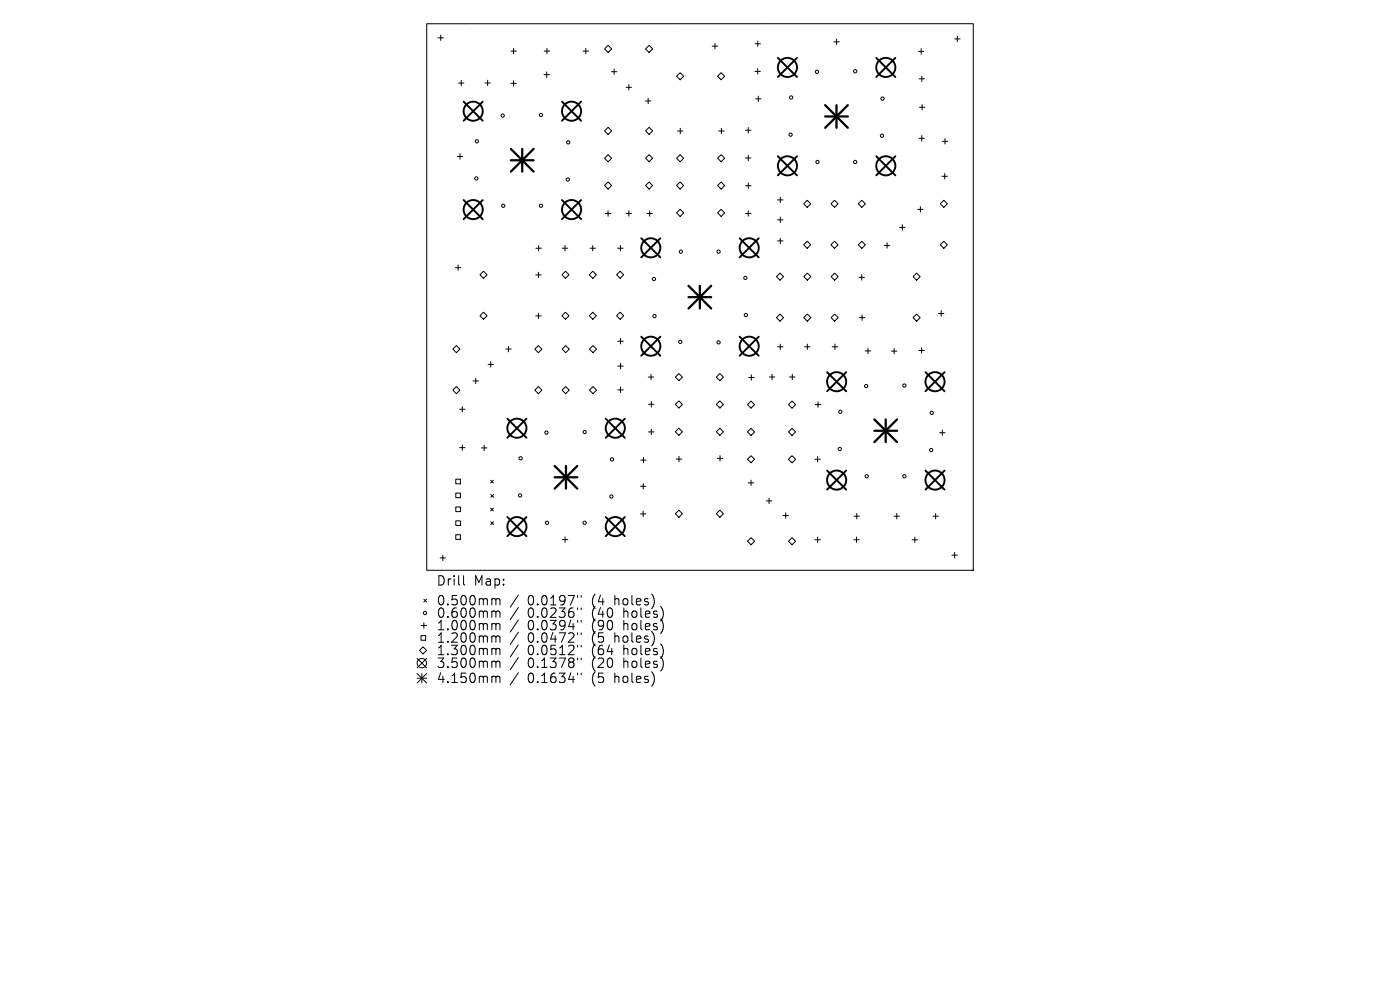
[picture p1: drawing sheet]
<svg xmlns="http://www.w3.org/2000/svg" width="297mm" height="210mm" viewBox="0 0 297 210" stroke-linecap="round" stroke-linejoin="round" font-family="sans-serif">
<defs><g id="words">
<g font-size="2.8">
<text x="92.5" y="124.5">Drill</text>
<text x="100.5" y="124.5">Map:</text>
<text x="92.5" y="128.7">0.500mm</text>
<text x="92.5" y="131.3">0.600mm</text>
<text x="111.9" y="128.7">0.0197&quot;</text>
<text x="111.9" y="131.3">0.0236&quot;</text>
<text x="125.7" y="128.7">(4</text>
<text x="125.7" y="131.3">(40</text>
<text x="130.6" y="128.7">holes)</text>
<text x="132.5" y="131.3">holes)</text>
<text x="92.5" y="134">1.000mm</text>
<text x="92.5" y="136.6">1.200mm</text>
<text x="111.9" y="134">0.0394&quot;</text>
<text x="111.9" y="136.6">0.0472&quot;</text>
<text x="125.7" y="134">(90</text>
<text x="125.7" y="136.6">(5</text>
<text x="130.6" y="136.6">holes)</text>
<text x="132.5" y="134">holes)</text>
<text x="92.5" y="139.3">1.300mm</text>
<text x="92.5" y="142">3.500mm</text>
<text x="111.9" y="139.3">0.0512&quot;</text>
<text x="111.9" y="142">0.1378&quot;</text>
<text x="125.7" y="139.3">(64</text>
<text x="125.7" y="142">(20</text>
<text x="132.5" y="139.3">holes)</text>
<text x="132.5" y="142">holes)</text>
<text x="92.5" y="145.2">4.150mm</text>
<text x="111.9" y="145.2">0.1634&quot;</text>
<text x="125.7" y="145.2">(5</text>
<text x="130.6" y="145.2">holes)</text>
</g>
</g></defs>
<g fill="none" stroke="#000" stroke-width=".21">
<path d="M90.5 5h116v116h-116zM92.9 8h1.2M93.5 7.4v1.2M97.3 17.6h1.1M97.8 17v1.2M102.9 17.6h1.1M103.5 17v1.2M108.4 17.7h1.1M108.4 10.8h1.1M109 17.1v1.2M109 10.3v1.1M115.4 15.8h1.2"/>
<path d="M115.5 10.8h1.1M116 15.3v1.1M116 10.3v1.1M123.7 10.8h1.2M124.3 10.3v1.1M129 9.6l.8 .8-.8 .7-.7-.7zM129.7 15.2h1.2M130.3 14.6v1.2M132.8 18.5h1.2M133.4 17.9v1.2M137.7 9.6l.8 .8-.8 .7-.7-.7zM144.3 15.4l.7 .8-.7 .7-.8-.7z"/>
<path d="M151.1 9.8h1.1M151.7 9.2v1.2M152.2 16.2l.8-.8 .7 .8-.7 .7zM160.2 15.1h1.1M160.2 9.3h1.1M160.7 14.6v1.1M160.8 8.7v1.2M176.9 8.9h1.2M177.5 8.3v1.1M194.8 10.9h1.2M195 16.7h1.1M195.4 10.3v1.2"/>
<path d="M195.6 16.1v1.2M202.5 8.3h1.2M203.1 7.7v1.1M97 33.2h1.2M97.6 32.6v1.2M129 27l.8 .8-.8 .7-.7-.7zM129 32.8l.8 .8-.8 .7-.7-.7zM129 38.6l.8 .8-.8 .7-.7-.7zM136.9 21.4h1.2M137 27.8l.7-.8 .8 .8-.8 .7zM137 39.4l.7-.8 .8 .8-.8 .7zM137.5 20.8v1.2"/>
<path d="M137.7 32.8l.8 .8-.8 .7-.7-.7zM143.7 27.8h1.2M144.3 32.8l.7 .8-.7 .7-.8-.7zM144.3 38.6l.7 .8-.7 .7-.8-.7zM144.3 27.2v1.2M152.2 39.4l.8-.8 .7 .8-.7 .7zM152.5 27.8h1.1M153 32.8l.7 .8-.7 .7-.8-.7zM153 27.2v1.2M158.2 27.6h1.1M158.2 33.5h1.1M158.2 39.4h1.1"/>
<path d="M158.7 27v1.2M158.7 32.9v1.2M158.7 38.8v1.2M160.3 21h1.2M160.9 20.4v1.1M195 29.3h1.1M195 22.8h1.2M195.5 28.8v1.1M195.6 22.2v1.1M199.8 37.4h1.2M199.9 30h1.2M200.4 36.8v1.2"/>
<path d="M200.5 29.4v1.2M96.6 56.8h1.2M97.2 56.2v1.2M101.8 58.3l.8-.8 .7 .8-.7 .7zM113.6 58.3h1.2M113.7 52.7h1.1M114.2 57.7v1.2M114.3 52.1v1.1M119.3 52.7h1.1M119.9 52.1v1.1M120 57.5l.7 .8-.7 .7-.8-.7zM125.2 52.7h1.1"/>
<path d="M125.8 52.1v1.1M125.8 57.5l.7 .8-.7 .7-.8-.7zM128.4 45.3h1.2M129 44.7v1.2M131 52.7h1.2M131.6 57.5l.7 .8-.7 .7-.8-.7zM131.6 52.1v1.1M132.8 45.3h1.2M133.4 44.7v1.2M137.2 45.3h1.2M137.8 44.7v1.2M144.3 44.4l.7 .8-.7 .7-.8-.7z"/>
<path d="M152.2 45.2l.8-.8 .7 .8-.7 .7zM158.2 45.3h1.1M158.7 44.7v1.2M165 42.4h1.1M165 46.6h1.1M165 51.1h1.1M165.5 57.9l.7 .8-.7 .7-.8-.7zM165.5 41.8v1.2M165.5 46.1v1.1M165.5 50.5v1.2M170.5 43.2l.7-.7 .8 .7-.8 .8zM170.5 51.9l.7-.7 .8 .7-.8 .8z"/>
<path d="M170.5 58.7l.8-.8 .7 .8-.7 .7zM176.3 43.2l.7-.7 .8 .7-.8 .8zM176.3 51.9l.7-.7 .8 .7-.8 .8zM176.3 58.7l.8-.8 .7 .8-.7 .7zM182.1 43.2l.7-.7 .8 .7-.8 .8zM182.1 51.9l.7-.7 .8 .7-.8 .8zM182.2 58.8h1.2M182.8 58.3v1.1M187.6 52.1h1.2M188.2 51.5v1.1M190.8 48.2h1.2M191.4 47.7v1.1"/>
<path d="M193.7 58.7l.8-.8 .7 .8-.7 .7zM194.7 44.4h1.1M195.3 43.8v1.2M200.2 42.5l.8 .7-.8 .8-.7-.8zM200.2 51.2l.8 .7-.8 .8-.7-.8zM96.1 74.1l.7-.8 .8 .8-.8 .7zM101.8 67l.8-.8 .7 .8-.7 .7zM103.5 77.3h1.2M104.1 76.7v1.2M107.3 74.1h1.2M107.9 73.5v1.1M113.5 74.1l.7-.8 .8 .8-.8 .7z"/>
<path d="M113.6 67h1.2M114.2 66.4v1.2M119.3 74.1l.7-.8 .8 .8-.8 .7zM120 66.2l.7 .8-.7 .7-.8-.7zM125.1 74.1l.7-.8 .8 .8-.8 .7zM125.8 66.2l.7 .8-.7 .7-.8-.7zM131.1 72.4h1.1M131.1 77.7h1.1M131.6 66.2l.7 .8-.7 .7-.8-.7zM131.6 71.8v1.2M131.6 77.1v1.1M137.5 80h1.2"/>
<path d="M138.1 79.4v1.2M143.3 80l.7-.8 .8 .8-.8 .8zM152 80l.7-.8 .8 .8-.8 .8zM159.4 79.5v1.2M163.2 80h1.2M163.8 79.4v1.1M165 73.6h1.1M165.5 66.6l.7 .8-.7 .7-.8-.7zM165.5 73v1.1M167.5 80h1.2M168.1 79.4v1.1M170.7 73.6h1.2"/>
<path d="M171.3 66.6l.7 .8-.7 .7-.8-.7zM171.3 73v1.1M176.3 67.4l.8-.8 .7 .8-.7 .7zM176.5 73.6h1.2M177.1 73v1.1M182.3 67.4h1.2M182.9 66.8v1.2M183.6 74.4h1.1M184.1 73.9v1.1M189.1 74.5h1.2M189.7 73.9v1.2M193.7 67.4l.8-.8 .7 .8-.7 .7z"/>
<path d="M194.9 74.3h1.2M195.5 73.8v1.1M199.1 66.5h1.2M199.7 65.9v1.2M96.1 82.8l.7-.8 .8 .8-.8 .7zM97.5 86.8h1.1M97.5 95h1.2M98.1 86.2v1.2M98.1 94.4v1.1M100.3 80.8h1.2M100.9 80.2v1.2M102.1 95h1.2"/>
<path d="M102.7 94.4v1.2M114.2 82l.8 .8-.8 .7-.7-.7zM120 82l.8 .8-.8 .7-.7-.7zM125.8 82l.8 .8-.8 .7-.7-.7zM131.1 82.7h1.1M131.6 82.1v1.2M135.9 97.6h1.2M136.5 97v1.2M137.6 85.8h1.1M137.6 91.6h1.1M138.2 85.2v1.1M138.2 91v1.2"/>
<path d="M143.3 85.8l.7-.8 .8 .8-.8 .7zM143.3 91.6l.7-.8 .8 .8-.8 .7zM143.5 97.4h1.1M144.1 96.8v1.2M152 85.8l.7-.8 .8 .8-.8 .7zM152 91.6l.7-.8 .8 .8-.8 .7zM152.2 97.2h1.1M152.7 96.7v1.1M158.6 85.8l.7-.7 .8 .7-.8 .8zM158.6 91.6l.7-.7 .8 .7-.8 .8zM158.6 97.4l.7-.7 .8 .7-.8 .8zM158.8 80.1h1.2"/>
<path d="M167.3 85.8l.7-.7 .8 .7-.8 .8zM167.3 91.6l.7-.7 .8 .7-.8 .8zM167.3 97.4l.7-.7 .8 .7-.8 .8zM172.9 97.4h1.1M173 85.8h1.1M173.5 96.8v1.2M173.5 85.2v1.2M199.3 91.8h1.2M199.9 91.2v1.2M93.4 118.3h1.1M93.9 117.8v1.1M96.7 101.7h1v.9h-1z"/>
<path d="M96.7 104.6h1v1h-1zM96.7 107.5h1v1h-1zM96.7 110.5h1v1h-1zM96.7 113.4h1v1h-1zM104.1 101.9l.6 .6M104.1 107.8l.6 .6M104.1 110.7l.6 .6M104.1 104.9l.6 .6M104.7 101.9l-.6 .6M104.7 107.8l-.6 .6M104.7 110.7l-.6 .6M104.7 104.9l-.6 .6"/>
<path d="M119.3 114.5h1.2M119.9 113.9v1.1M135.9 109h1.1M135.9 103.2h1.1M136.4 108.4v1.2M136.5 102.6v1.1M143.3 109l.7-.8 .8 .8-.8 .7zM152 109l.7-.8 .8 .8-.8 .7zM158.6 114.8l.7-.7 .8 .7-.8 .8zM158.7 102.4h1.2M159.3 101.8v1.2M162.6 106.3h1.1"/>
<path d="M163.2 105.7v1.1M166.1 109.4h1.2M166.7 108.8v1.1M167.3 114.8l.7-.7 .8 .7-.8 .8zM172.9 114.5h1.1M173.5 113.9v1.2M181.1 114.5h1.2M181.2 109.5h1.1M181.7 113.9v1.2M181.8 108.9v1.2M189.7 109.5h1.1M190.2 108.9v1.2"/>
<path d="M193.5 114.5h1.2M194.1 113.9v1.2M197.9 109.5h1.2M198.5 108.9v1.2M201.9 117.8h1.2M202.5 117.2v1.1M88.5 139.7l2 2M89.3 134.8h1v1h-1zM89.3 132.7h1.2M89.7 137.2l.8 .8-.8 .7-.7-.7zM89.9 127.1l.6 .6M89.9 132.1v1.2"/>
<path d="M90.5 127.1l-.6 .6M90.5 139.7l-2 2M98.3 122.1v1.7l.3 .3M104.6 127l.5 .1 .1 .2M104.6 129.6h.3l.3 .3M104.6 132.3l.5 .1 .1 .2M104.6 134.9l.5 .1 .1 .2M104.6 137.5l.5 .1 .1 .2M105.2 127.3l.3-.3 .5 .1 .1 1.2M105.2 127.3v1M105.2 129.9v1.1M105.2 132.6v1"/>
<path d="M105.2 135.2v1M105.2 137.8v1.1M105.2 129.9l.3-.3 .5 .1 .1 1.3M105.2 132.6l.3-.3 .5 .1 .1 1.2M105.2 135.2l.3-.3 .5 .1 .1 1.2M105.2 137.8l.3-.3 .5 .1 .1 1.3M110 126.2l-1.8 2.6M110 128.9l-1.8 2.5M110 131.5l-1.8 2.6M110 134.1l-1.8 2.6M110 136.8l-1.8 2.6M110 139.5l-1.8 2.6"/>
<path d="M122.5 126.3v.4M122.5 129v.3M122.5 131.6v.4M122.5 134.2v.4M122.5 136.9v.4M122.5 139.6v.4M123.3 126.3v.4M123.3 129v.3M123.3 131.6v.4M123.3 134.2v.4M123.3 136.9v.4M123.3 139.6v.4"/>
<path d="M88.5 142.9l2 2M88.5 143.9h2M89.5 142.9v2M90.5 142.9l-2 2M104.6 140.3h.5l.1 .2M104.6 143.5h.5l.1 .2M105.2 140.5v1.1M105.2 143.7v1.1M105.2 140.5l.3-.2h.5l.1 1.3M105.2 143.7l.3-.2h.5l.1 1.3M110 142.7l-1.8 2.6M122.5 142.8v.4"/>
<path d="M123.3 142.8v.4"/>
<circle cx="173.3" cy="15.2" r=".35"/>
<circle cx="181.4" cy="15.1" r=".35"/>
<circle cx="101" cy="37.9" r=".35"/>
<circle cx="101.2" cy="30" r=".35"/>
<circle cx="106.6" cy="24.5" r=".35"/>
<circle cx="114.8" cy="24.4" r=".35"/>
<circle cx="120.4" cy="38.1" r=".35"/>
<circle cx="120.6" cy="30.2" r=".35"/>
<circle cx="167.7" cy="28.6" r=".35"/>
<circle cx="167.8" cy="20.7" r=".35"/>
<circle cx="173.4" cy="34.4" r=".35"/>
<circle cx="181.4" cy="34.4" r=".35"/>
<circle cx="187.1" cy="28.8" r=".35"/>
<circle cx="187.2" cy="20.9" r=".35"/>
<circle cx="106.8" cy="43.6" r=".35"/>
<circle cx="114.8" cy="43.6" r=".35"/>
<circle cx="138.7" cy="59.2" r=".35"/>
<circle cx="144.4" cy="53.4" r=".35"/>
<circle cx="152.4" cy="53.4" r=".35"/>
<circle cx="158.1" cy="58.9" r=".35"/>
<circle cx="138.8" cy="67.1" r=".35"/>
<circle cx="144.3" cy="72.5" r=".35"/>
<circle cx="152.4" cy="72.6" r=".35"/>
<circle cx="158.2" cy="66.8" r=".35"/>
<circle cx="110.4" cy="97.2" r=".35"/>
<circle cx="115.9" cy="91.8" r=".35"/>
<circle cx="124" cy="91.7" r=".35"/>
<circle cx="129.8" cy="97.4" r=".35"/>
<circle cx="178.2" cy="95.2" r=".35"/>
<circle cx="178.3" cy="87.3" r=".35"/>
<circle cx="183.7" cy="81.9" r=".35"/>
<circle cx="191.9" cy="81.8" r=".35"/>
<circle cx="197.5" cy="95.5" r=".35"/>
<circle cx="197.7" cy="87.6" r=".35"/>
<circle cx="110.3" cy="105.1" r=".35"/>
<circle cx="116" cy="110.9" r=".35"/>
<circle cx="124" cy="110.9" r=".35"/>
<circle cx="129.7" cy="105.3" r=".35"/>
<circle cx="183.9" cy="101" r=".35"/>
<circle cx="191.9" cy="101" r=".35"/>
<circle cx="90.2" cy="130" r=".35"/>
<circle cx="89.5" cy="140.7" r="1"/>
</g>
<g fill="none" stroke="#000" stroke-width=".41">
<path d="M165 12.3l4.1 4M169.1 12.3l-4.1 4M185.9 12.3l4 4M189.9 12.3l-4 4M98.4 21.6l4 4M102.4 21.6l-4 4M119.2 21.6l4.1 4M123.3 21.6l-4.1 4M165 33.1l4.1 4.1M169.1 33.1l-4.1 4.1M185.9 33.1l4 4.1M189.9 33.1l-4 4.1"/>
<path d="M98.4 42.4l4 4.1M102.4 42.4l-4 4.1M119.2 42.4l4.1 4.1M123.3 42.4l-4.1 4.1M136 50.5l4.1 4.1M140.1 50.5l-4.1 4.1M156.9 50.5l4.1 4.1M161 50.5l-4.1 4.1M136 71.4l4.1 4.1M140.1 71.4l-4.1 4.1M156.9 71.4l4.1 4.1M161 71.4l-4.1 4.1"/>
<path d="M175.5 78.9l4 4.1M179.5 78.9l-4 4.1M196.3 78.9l4.1 4.1M200.4 78.9l-4.1 4.1M107.6 88.8l4.1 4.1M111.7 88.8l-4.1 4.1M128.5 88.8l4.1 4.1M132.6 88.8l-4.1 4.1M175.5 99.8l4 4.1M179.5 99.8l-4 4.1M196.3 99.8l4.1 4.1M200.4 99.8l-4.1 4.1"/>
<path d="M107.6 109.7l4.1 4M111.7 109.7l-4.1 4M128.5 109.7l4.1 4M132.6 109.7l-4.1 4"/>
<circle cx="167.1" cy="14.3" r="2.03"/>
<circle cx="187.9" cy="14.3" r="2.03"/>
<circle cx="100.4" cy="23.6" r="2.03"/>
<circle cx="121.3" cy="23.6" r="2.03"/>
<circle cx="167.1" cy="35.2" r="2.03"/>
<circle cx="187.9" cy="35.2" r="2.03"/>
<circle cx="100.4" cy="44.5" r="2.03"/>
<circle cx="121.3" cy="44.5" r="2.03"/>
<circle cx="138.1" cy="52.6" r="2.03"/>
<circle cx="158.9" cy="52.6" r="2.03"/>
<circle cx="138.1" cy="73.4" r="2.03"/>
<circle cx="158.9" cy="73.4" r="2.03"/>
<circle cx="109.7" cy="90.8" r="2.03"/>
<circle cx="130.5" cy="90.8" r="2.03"/>
<circle cx="177.5" cy="81" r="2.03"/>
<circle cx="198.4" cy="81" r="2.03"/>
<circle cx="109.7" cy="111.7" r="2.03"/>
<circle cx="130.5" cy="111.7" r="2.03"/>
<circle cx="177.5" cy="101.8" r="2.03"/>
<circle cx="198.4" cy="101.8" r="2.03"/>
</g>
<g fill="none" stroke="#000" stroke-width=".48">
<path d="M108.4 31.6l4.8 4.8M108.4 34h4.8M110.8 31.6v4.8M113.2 31.6l-4.8 4.8M175.1 22.3l4.8 4.8M175.1 24.7h4.8M177.5 22.3v4.8M179.9 22.3l-4.8 4.8M146.1 60.6l4.8 4.8M146.1 63h4.8M148.5 60.6v4.8M150.9 60.6l-4.8 4.8"/>
<path d="M117.7 98.8l4.8 4.9M120.1 98.8v4.9M122.5 98.8l-4.8 4.9M185.5 89l4.8 4.8M185.5 91.4h4.8M187.9 89v4.8M190.3 89l-4.8 4.8M117.7 101.2h4.8"/>
</g>
<use href="#words"/>
</svg>
